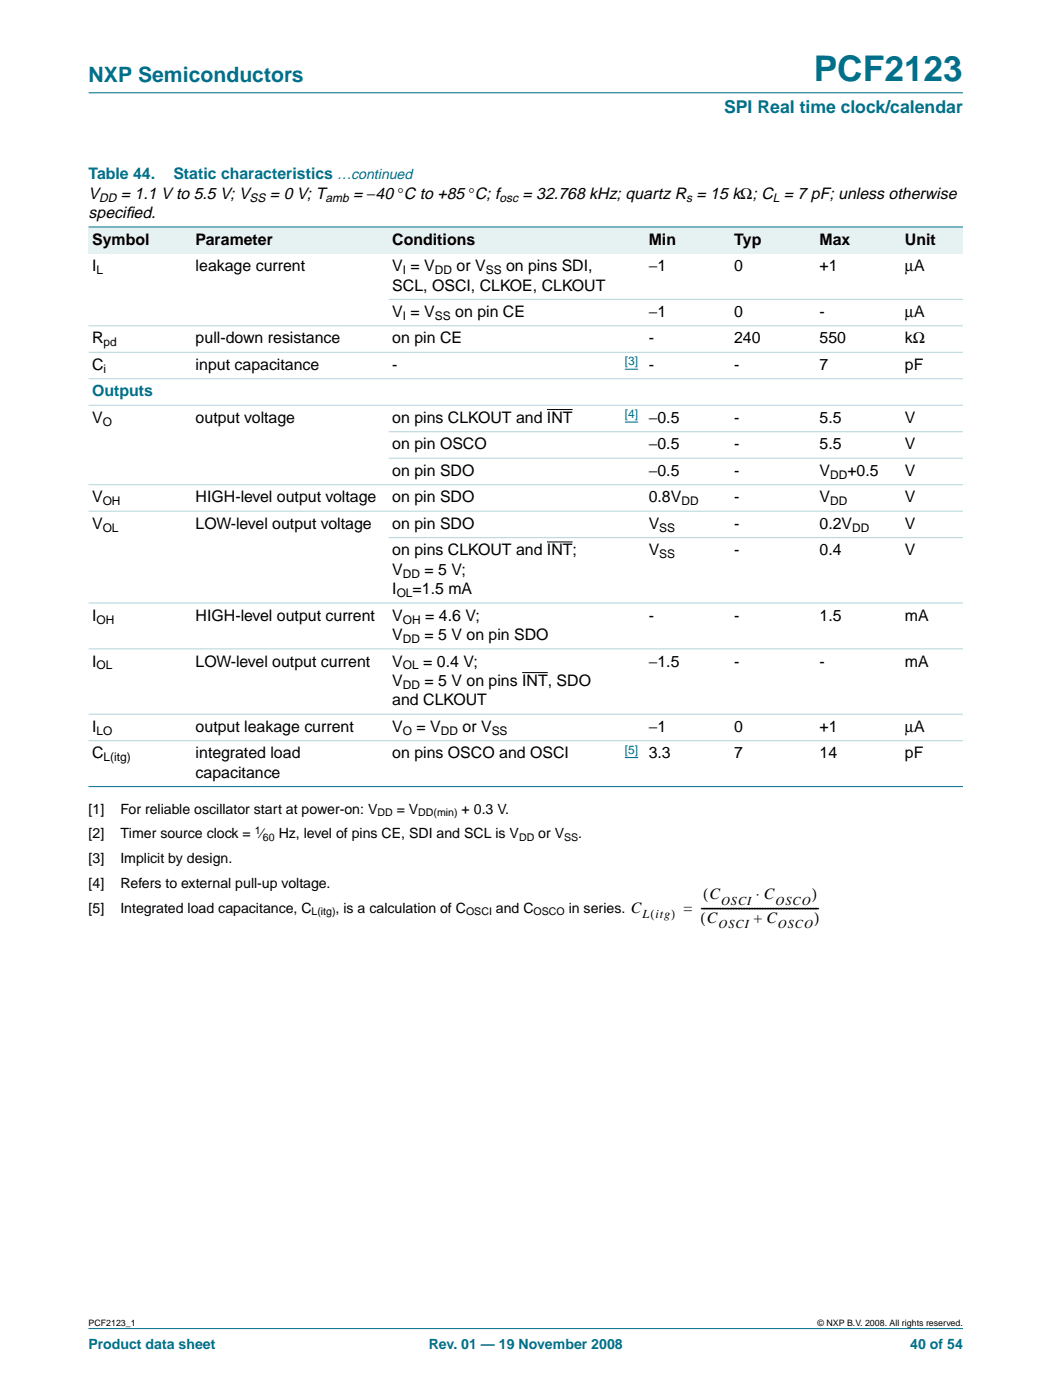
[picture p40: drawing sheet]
<svg xmlns="http://www.w3.org/2000/svg" width="210mm" height="280mm" viewBox="0 0 210 280" stroke-linecap="round" stroke-linejoin="round" font-family="sans-serif">
<defs><g id="words">
<text font-size="7.1" fill="#00708a" x="162.5" y="16.2">PCF2123</text>
<text font-size="4.2" fill="#00708a" x="17.7" y="16.4">NXP Semiconductors</text>
<text font-size="3.5" fill="#00708a" x="144.6" y="22.7">SPI Real time clock/calendar</text>
<g font-size="3.2" fill="#00708a">
<text x="17.7" y="35.8">Table 44.</text>
<text x="34.6" y="35.8">Static characteristics …continued</text>
<text x="18.4" y="79.2">Outputs</text>
</g>
<g font-size="3.2">
<text x="17.7" y="39.7">V</text>
<text x="24.1" y="39.7">= 1.1 V to 5.5 V; V</text>
<text x="53.9" y="39.7">= 0 V; T</text>
<text x="70.5" y="39.7">= −40 °C to +85 °C; f</text>
<text x="104.4" y="39.7">= 32.768 kHz; quartz R = 15 kΩ; C = 7 pF; unless otherwise</text>
<text x="17.7" y="43.6">specif</text>
<text x="25.1" y="43.6">ied.</text>
<text x="18.4" y="48.9">Symbol</text>
<text x="39.1" y="48.9">Parameter</text>
<text x="78.3" y="48.9">Conditions</text>
<text x="129.6" y="48.9">Min</text>
<text x="146.6" y="48.9">Typ</text>
<text x="163.7" y="48.9">Max</text>
<text x="180.7" y="48.9">Unit</text>
<text x="18.4" y="54.2">I</text>
<text x="39.1" y="54.2">leakage current</text>
<text x="78.3" y="58">SCL, OSCI, CLKOE, CLKOUT</text>
<text x="78.3" y="54.2">V = V</text>
<text x="91.2" y="54.2">or V</text>
<text x="101.1" y="54.2">on pins SDI,</text>
<text x="129.6" y="54.2">−1</text>
<text x="146.6" y="54.2">0</text>
<text x="163.7" y="54.2">+1</text>
<text x="180.7" y="54.2">µA</text>
<text x="78.3" y="63.3">V = V</text>
<text x="90.9" y="63.3">on pin CE</text>
<text x="129.6" y="63.3">−1</text>
<text x="146.6" y="63.3">0</text>
<text x="163.7" y="63.3">-</text>
<text x="180.7" y="63.3">µA</text>
<text x="18.4" y="68.6">R</text>
<text x="39.1" y="68.6">pull-down resistance</text>
<text x="78.3" y="68.6">on pin CE</text>
<text x="129.6" y="68.6">-</text>
<text x="146.6" y="68.6">240</text>
<text x="163.7" y="68.6">550</text>
<text x="180.7" y="68.6">kΩ</text>
<text x="18.4" y="73.9">C</text>
<text x="39.1" y="73.9">input capacitance</text>
<text x="78.3" y="73.9">-</text>
<text x="129.6" y="73.9">-</text>
<text x="146.6" y="73.9">-</text>
<text x="163.7" y="73.9">7</text>
<text x="180.7" y="73.9">pF</text>
<text x="18.4" y="84.5">V</text>
<text x="39.1" y="84.5">output voltage</text>
<text x="78.3" y="89.8">on pin OSCO</text>
<text x="78.3" y="84.5">on pins CLKOUT and INT</text>
<text x="129.6" y="84.5">−0.5</text>
<text x="129.6" y="89.8">−0.5</text>
<text x="146.6" y="84.5">-</text>
<text x="146.6" y="89.8">-</text>
<text x="163.7" y="84.5">5.5</text>
<text x="163.7" y="89.8">5.5</text>
<text x="180.7" y="84.5">V</text>
<text x="180.7" y="89.8">V</text>
<text x="78.3" y="95.1">on pin SDO</text>
<text x="129.6" y="95.1">−0.5</text>
<text x="146.6" y="95.1">-</text>
<text x="163.7" y="95.1">V</text>
<text x="169.2" y="95.1">+0.5</text>
<text x="180.7" y="95.1">V</text>
<text x="18.4" y="100.4">V</text>
<text x="39.1" y="100.4">HIGH-level output voltage</text>
<text x="78.3" y="100.4">on pin SDO</text>
<text x="129.6" y="100.4">0.8V</text>
<text x="146.6" y="100.4">-</text>
<text x="163.7" y="100.4">V</text>
<text x="180.7" y="100.4">V</text>
<text x="18.4" y="105.7">V</text>
<text x="39.1" y="105.7">LOW-level output voltage</text>
<text x="78.3" y="105.7">on pin SDO</text>
<text x="129.6" y="105.7">V</text>
<text x="146.6" y="105.7">-</text>
<text x="163.7" y="105.7">0.2V</text>
<text x="180.7" y="105.7">V</text>
<text x="78.3" y="111">on pins CLKOUT and INT;</text>
<text x="129.6" y="111">V</text>
<text x="146.6" y="111">-</text>
<text x="163.7" y="111">0.4</text>
<text x="180.7" y="111">V</text>
<text x="78.3" y="118.7">I</text>
<text x="78.3" y="114.8">V</text>
<text x="82.4" y="118.7">=1.5 mA</text>
<text x="84.8" y="114.8">= 5 V;</text>
<text x="18.4" y="124">I</text>
<text x="39.1" y="124">HIGH-level output current</text>
<text x="78.3" y="124">V</text>
<text x="84.9" y="124">= 4.6 V;</text>
<text x="129.6" y="124">-</text>
<text x="146.6" y="124">-</text>
<text x="163.7" y="124">1.5</text>
<text x="180.7" y="124">mA</text>
<text x="78.3" y="127.9">V</text>
<text x="84.8" y="127.9">= 5 V on pin SDO</text>
<text x="18.4" y="133.2">I</text>
<text x="39.1" y="133.2">LOW-level output current</text>
<text x="78.3" y="137.1">V</text>
<text x="78.3" y="133.2">V</text>
<text x="84.5" y="133.2">= 0.4 V;</text>
<text x="84.8" y="137.1">= 5 V on pins INT, SDO</text>
<text x="129.6" y="133.2">−1.5</text>
<text x="146.6" y="133.2">-</text>
<text x="163.7" y="133.2">-</text>
<text x="180.7" y="133.2">mA</text>
<text x="78.3" y="141">and CLKOUT</text>
<text x="18.4" y="146.2">I</text>
<text x="39.1" y="146.2">output leakage current</text>
<text x="78.3" y="146.2">V</text>
<text x="83.2" y="146.2">= V</text>
<text x="92.4" y="146.2">or V</text>
<text x="129.6" y="146.2">−1</text>
<text x="146.6" y="146.2">0</text>
<text x="163.7" y="146.2">+1</text>
<text x="180.7" y="146.2">µA</text>
<text x="18.4" y="151.5">C</text>
<text x="39.1" y="151.5">integrated load</text>
<text x="39.1" y="155.4">capacitance</text>
<text x="78.3" y="151.5">on pins OSCO and OSCI</text>
<text x="129.6" y="151.5">3.3</text>
<text x="146.6" y="151.5">7</text>
<text x="163.7" y="151.5">14</text>
<text x="180.7" y="151.5">pF</text>
<text x="140.4" y="179.7">(C</text>
<text x="151" y="179.7">⋅ C</text>
<text x="162.1" y="179.7">)</text>
<text x="136.5" y="182.3">= --------------------------------------------</text>
<text x="139.9" y="184.5">(C</text>
<text x="150.5" y="184.5">+ C</text>
<text x="162.6" y="184.5">)</text>
</g>
<g font-size="2.8">
<text x="17.7" y="167.5">[2]</text>
<text x="17.7" y="162.6">[1]</text>
<text x="24" y="167.5">Timer source clock = ⁄</text>
<text x="24" y="162.6">For reliable oscillator start at power-on: V</text>
<text x="55.7" y="167.5">Hz, level of pins CE, SDI and SCL is V</text>
<text x="79.2" y="162.6">= V</text>
<text x="92.2" y="162.6">+ 0.3 V.</text>
<text x="107.5" y="167.5">or V</text>
<text x="115.5" y="167.5">.</text>
<text x="17.7" y="172.5">[3]</text>
<text x="24" y="172.5">Implicit by design.</text>
<text x="17.7" y="177.4">[4]</text>
<text x="24" y="177.4">Refers to external pull-up voltage.</text>
<text x="17.7" y="182.3">[5]</text>
<text x="24" y="182.3">Integrated load capacitance, C</text>
<text x="67" y="182.3">, is a calculation of C</text>
<text x="99" y="182.3">and C</text>
<text x="113.6" y="182.3">in series. C</text>
</g>
<g font-size="2.8" fill="#00708a">
<text x="17.7" y="269.5">Product data sheet</text>
<text x="85.6" y="269.5">Rev. 01 — 19 November 2008</text>
<text x="181.8" y="269.5">40 of 54</text>
</g>
<g font-size="2.5">
<text x="128.3" y="183.4">L itg)</text>
<text x="129.9" y="183.4">(</text>
<text x="143.5" y="185.5">OSCI</text>
<text x="144" y="180.8">OSCI</text>
<text x="154.9" y="180.8">OSCO</text>
<text x="155.4" y="185.5">OSCO</text>
</g>
<g font-size="2.4">
<text x="19.8" y="40.3">DD</text>
<text x="49.9" y="40.3">SS</text>
<text x="65" y="40.3">amb</text>
<text x="99.8" y="40.3">osc</text>
<text x="137" y="40.3">s</text>
<text x="154.4" y="40.3">L</text>
<text x="19.3" y="54.7">L</text>
<text x="80.5" y="54.7">I</text>
<text x="86.9" y="54.7">DD</text>
<text x="97" y="54.7">SS</text>
<text x="80.5" y="63.9">I</text>
<text x="86.9" y="63.9">SS</text>
<text x="20.7" y="69.2">pd</text>
<text x="20.7" y="74.5">i</text>
<text x="20.5" y="85.1">O</text>
<text x="165.8" y="95.7">DD</text>
<text x="20.5" y="101">OH</text>
<text x="136.1" y="101">DD</text>
<text x="165.8" y="101">DD</text>
<text x="20.5" y="106.2">OL</text>
<text x="131.7" y="106.2">SS</text>
<text x="170.2" y="106.2">DD</text>
<text x="131.7" y="111.5">SS</text>
<text x="79.2" y="119.3">OL</text>
<text x="80.5" y="115.4">DD</text>
<text x="19.3" y="124.6">OH</text>
<text x="80.5" y="124.6">OH</text>
<text x="80.5" y="128.5">DD</text>
<text x="19.3" y="133.8">OL</text>
<text x="80.5" y="133.8">OL</text>
<text x="80.5" y="137.6">DD</text>
<text x="19.3" y="146.8">LO</text>
<text x="80.5" y="146.8">O</text>
<text x="88.1" y="146.8">DD</text>
<text x="98.2" y="146.8">SS</text>
<text x="20.7" y="152.1">L(itg)</text>
</g>
<g font-size="2.4" fill="#00f">
<text x="124.8" y="73">[3]</text>
<text x="124.8" y="83.6">[4]</text>
<text x="124.8" y="150.6">[5]</text>
</g>
<g font-size="2.1">
<text x="50.9" y="166.7">1</text>
<text x="75.4" y="163.1">DD</text>
<text x="83.5" y="163.1">DD(min)</text>
<text x="52.5" y="168">60</text>
<text x="103.7" y="168">DD</text>
<text x="112.7" y="168">SS</text>
<text x="62.2" y="182.9">L(itg)</text>
<text x="93.1" y="182.9">OSCI</text>
<text x="106.6" y="182.9">OSCO</text>
</g>
<g font-size="1.8">
<text x="17.7" y="264.9">PCF2123_1</text>
<text x="163.3" y="264.9">© NXP B.V. 2008. All rights reserved.</text>
</g>
</g></defs>
<g fill="#00708a" stroke="#00708a" stroke-width=".2">
<path d="M17.7 265.5h174.6z"/>
<path d="M17.7 18.5h174.6z"/>
</g>
<path d="M124.8 73.8h2.6M124.8 84.3h2.6M124.8 151.4h2.6" fill="none" stroke="#00f" stroke-width=".21"/>
<path d="M109.2 81.8h5.2M109.2 108.3h5.2M104.3 134.4h5.1" fill="none" stroke="#000" stroke-width=".2"/>
<g fill="#e6f2f2">
<path d="M17.7 45.3h20.7v5.3h-20.7z" fill-rule="evenodd"/>
<path d="M38.4 45.3h39.2v5.3h-39.2z" fill-rule="evenodd"/>
<path d="M77.6 45.3h45.3v5.3h-45.3z" fill-rule="evenodd"/>
<path d="M122.9 45.3h6v5.3h-6z" fill-rule="evenodd"/>
<path d="M128.9 45.3h17v5.3h-17z" fill-rule="evenodd"/>
<path d="M145.9 45.3h17.1v5.3h-17.1z" fill-rule="evenodd"/>
<path d="M163 45.3h17v5.3h-17z" fill-rule="evenodd"/>
<path d="M180 45.3h12.3v5.3h-12.3z" fill-rule="evenodd"/>
</g>
<g fill="#00708a" stroke="#00708a" stroke-width=".2">
<path d="M17.7 45.3h174.6z"/>
<path d="M17.7 157.2h174.6z"/>
</g>
<g fill="#b3d4db" stroke="#b3d4db" stroke-width=".2">
<path d="M77.6 59.8h114.7z"/>
<path d="M17.7 65.1h174.6z"/>
<path d="M17.7 70.4h174.6z"/>
<path d="M17.7 75.7h174.6z"/>
<path d="M17.7 81h174.6z"/>
<path d="M77.6 86.3h114.7z"/>
<path d="M77.6 91.6h114.7z"/>
<path d="M17.7 96.9h174.6z"/>
<path d="M17.7 102.1h174.6z"/>
<path d="M77.6 107.4h114.7z"/>
<path d="M17.7 120.5h174.6z"/>
<path d="M17.7 129.7h174.6z"/>
<path d="M17.7 142.7h174.6z"/>
<path d="M17.7 148h174.6z"/>
</g>
<use href="#words"/>
</svg>
